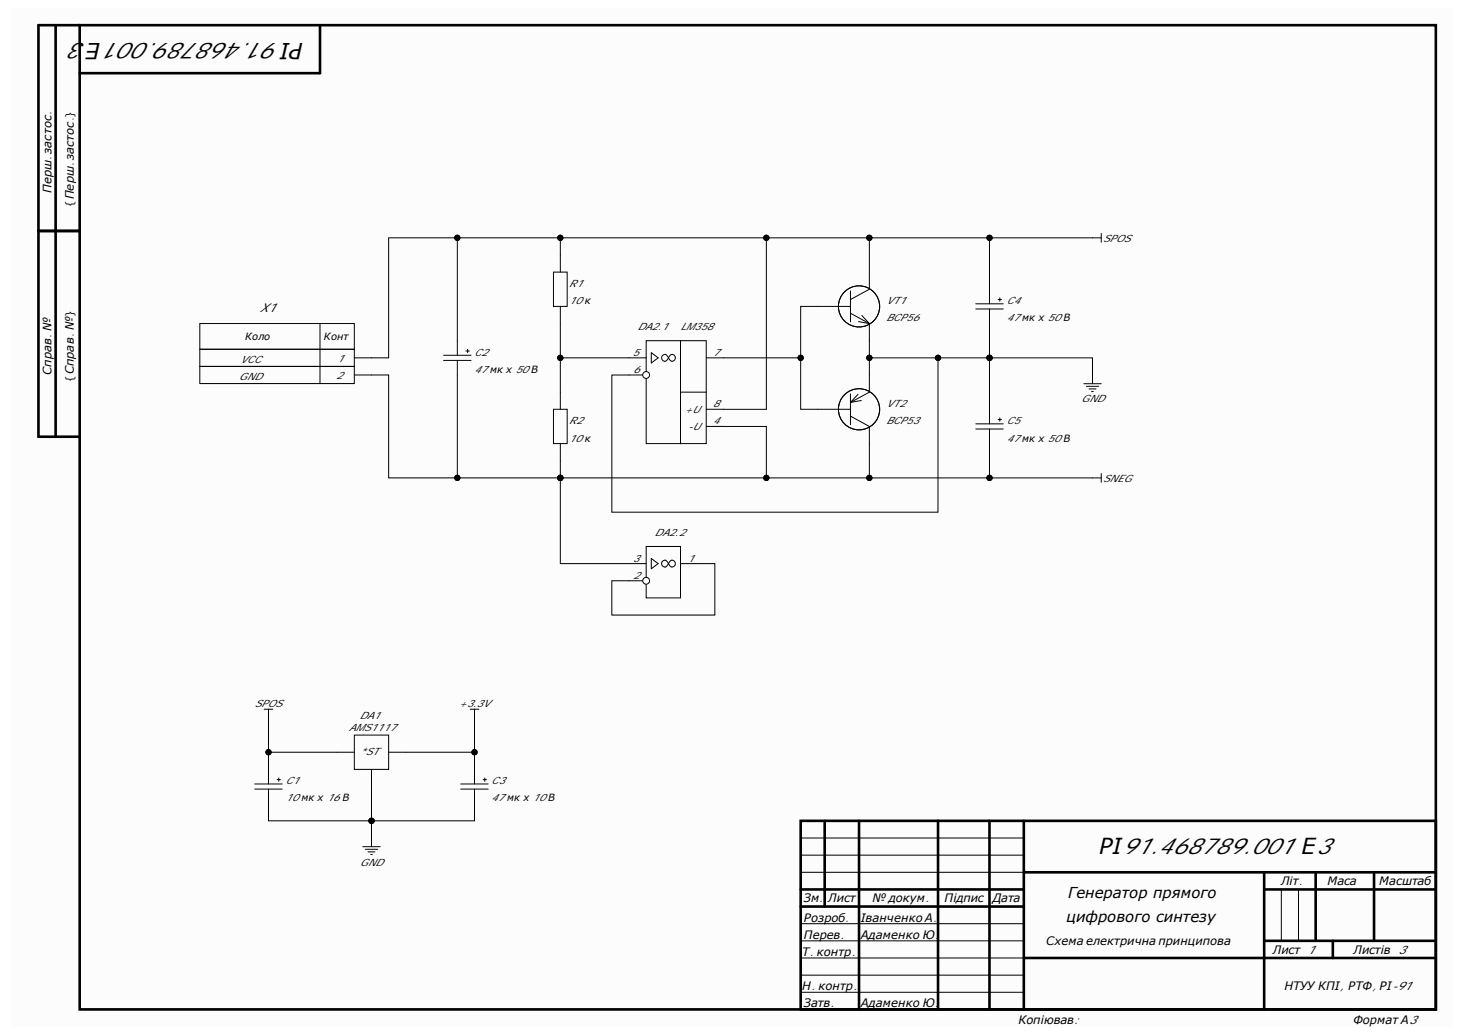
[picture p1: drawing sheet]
<svg xmlns="http://www.w3.org/2000/svg" width="297mm" height="210mm" viewBox="0 0 297 210" stroke-linecap="round" stroke-linejoin="round" font-family="sans-serif">
<defs><g id="words">
<g font-size="4.5">
<text x="61.4" y="8.8" transform="rotate(-180 61.4 8.8)">РІ91.468789.001 Е3</text>
<text x="222.7" y="173">РІ91.468789.001 Е3</text>
</g>
<g font-size="3">
<text x="216.4" y="182">Генератор прямого</text>
<text x="216.1" y="186.9">цифрового синтезу</text>
</g>
<g font-size="2.4">
<text x="10.4" y="39.1" transform="rotate(-90 10.4 39.1)">Перш.застос.</text>
<text x="15" y="41.9" transform="rotate(-90 15 41.9)">{Перш.застос.}</text>
<text x="52.6" y="63.3">X1</text>
<text x="10.4" y="76" transform="rotate(-90 10.4 76)">Справ. №</text>
<text x="15" y="77.4" transform="rotate(-90 15 77.4)">{Справ. №}</text>
<text x="259.6" y="179.4">Літ.</text>
<text x="269" y="179.4">Маса</text>
<text x="279.5" y="179.4">Масштаб</text>
<text x="162.9" y="182.8">Зм.</text>
<text x="167.8" y="182.8">Лист</text>
<text x="176.8" y="182.8">№ докум.</text>
<text x="191.4" y="182.8">Підпис</text>
<text x="201.1" y="182.8">Дата</text>
<text x="162.9" y="186.7">Розроб.</text>
<text x="162.9" y="190.2">Перев.</text>
<text x="174.4" y="186.7">Іванченко А.</text>
<text x="174.4" y="190.2">Адаменко Ю.</text>
<text x="212" y="191.5">Схема електрична принципова</text>
<text x="162.6" y="193.6">Т. контр.</text>
<text x="257.9" y="193.3">Лист 1</text>
<text x="274.2" y="193.3">Листів 3</text>
<text x="162.6" y="200.6">Н. контр.</text>
<text x="260.3" y="200.6">НТУУ КПІ, РТФ, РІ-91</text>
<text x="162.9" y="204">Затв.</text>
<text x="174.4" y="204">Адаменко Ю.</text>
<text x="206.4" y="207.5">Копіював:</text>
<text x="274.2" y="207.5">ФорматА3</text>
</g>
<g font-size="2">
<text x="223.5" y="49">SPOS</text>
<text x="115.3" y="58.2">R1</text>
<text x="115.3" y="61.7">10 к</text>
<text x="179.6" y="65.1">BCP56</text>
<text x="179.6" y="61.7">VT1</text>
<text x="203.9" y="65.1">47 мк х 50 В</text>
<text x="203.9" y="61.7">C4</text>
<text x="49.6" y="68.9">Коло</text>
<text x="65.6" y="68.9">Конт</text>
<text x="129.2" y="66.9">DA2.1</text>
<text x="137.9" y="66.9">LM358</text>
<text x="48.4" y="77">GND</text>
<text x="48.6" y="73.5">VCC</text>
<text x="68.1" y="76.8">2</text>
<text x="68.3" y="73.3">1</text>
<text x="96.1" y="75.5">47 мк х 50 В</text>
<text x="96.1" y="72.1">C2</text>
<text x="128.1" y="72.1">5</text>
<text x="128.3" y="75.5">6</text>
<text x="144.5" y="72.1">7</text>
<text x="138.6" y="83.7">+U</text>
<text x="144.5" y="82.5">8</text>
<text x="179.6" y="82.5">VT2</text>
<text x="219.1" y="81.5">GND</text>
<text x="115.3" y="89.5">10 к</text>
<text x="115.3" y="86">R2</text>
<text x="139.4" y="87.2">-U</text>
<text x="144.5" y="86">4</text>
<text x="179.6" y="86">BCP53</text>
<text x="203.9" y="89.5">47 мк х 50 В</text>
<text x="203.9" y="86">C5</text>
<text x="223.5" y="97.7">SNEG</text>
<text x="128.2" y="113.8">3</text>
<text x="132.6" y="108.6">DA2.2</text>
<text x="139.3" y="113.8">1</text>
<text x="128.3" y="117.3">2</text>
<text x="51.6" y="143.3">SPOS</text>
<text x="92.9" y="143.3">+3.3V</text>
<text x="70.7" y="148.2">AMS1117</text>
<text x="72.8" y="145.7">DA1</text>
<text x="72.8" y="153">*ST</text>
<text x="57.9" y="158.9">C1</text>
<text x="99.6" y="158.9">C3</text>
<text x="57.9" y="162.4">10 мк х 16 В</text>
<text x="99.6" y="162.4">47 мк х 10 В</text>
<text x="72.9" y="175.4">GND</text>
</g>
</g></defs>
<g fill="#fffcf8">
<path d="M2.2 1.6h292.2v206.4h-292.2z" fill-rule="evenodd"/>
<path d="M2.2 1.6h292.2v206.4h-292.2z" fill-rule="evenodd"/>
</g>
<g fill="none" stroke="#000" stroke-width=".53">
<path d="M11.3 5.1v83.4M16.1 5.1h-8.3v83.4h8.3M16.1 5.1h274.8v199.4h-274.8zM64.8 5.1v9.7h-48.7M7.8 46.8h8.3M162.2 166.3h128.7v38.2h-128.7zM167.1 166.3v17.4M174.1 166.3v38.2M190.1 166.3v38.2M200.5 166.3v38.2M207.4 166.3v38.2M207.4 176.7h83.5"/>
<path d="M256.1 176.7v27.8M266.6 176.7v13.9M278.4 176.7v13.9M162.2 180.2h45.2M162.2 183.7h45.2M207.4 194.1h83.5M256.1 190.6h34.8M256.1 180.2h34.8M270.1 190.6v3.5"/>
</g>
<g fill="none" stroke="#000" stroke-width=".2">
<path d="M127.4 72.5h3.5M127.4 76h3.5M130.9 69h7v20.9h-7zM137.9 69h5.2v20.9h-5.2zM143.1 72.5h3.5M143.1 82.9h3.5M143.1 86.4h3.5M162.2 176.7h45.2M162.2 173.3h45.2M162.2 169.8h45.2M162.2 187.1h45.2M162.2 190.6h45.2"/>
<path d="M162.2 194.1h45.2M162.2 197.6h45.2M259.6 180.2v10.4M263.1 180.2v10.4M162.2 201h45.2"/>
</g>
<circle cx="130.9" cy="76" r=".69" fill="#fff"/>
<g fill="none" stroke="#000" stroke-width=".2">
<path d="M132 71.5l1.4 1-1.4 1zM134.7 71.8l.4 .2 .3 .5M134.8 71.8a.69 .69 0 0 0-.8 .8 .69 .69 0 0 0 .9 .6l.5-.7M135.8 72l.1-.1a.66 .66 0 0 1 .9 .6 .66 .66 0 0 1-.9 .6l-.5-.6zM137.9 79.5h5.2M127.4 114.2h3.5M127.4 117.7h3.5M130.9 110.7h7v10.4h-7zM137.9 114.2h3.5"/>
<circle cx="130.9" cy="76" r=".69"/>
</g>
<circle cx="130.9" cy="117.7" r=".69" fill="#fff"/>
<g fill="none" stroke="#000" stroke-width=".2">
<path d="M92.7 48.2v23.8M112.1 55.1h2.8v7h-2.8zM113.5 48.2v6.9M155.3 48.2h-76.5v24.3h-7M172.3 59v6.2M176.2 48.2v10.4l-3.9 2.1M200.5 48.2v13.4M223.1 48.2h-67.8v34.7h-8.7M223.1 47.3v1.8M40.5 74.2h31.3v3.5h-31.3zM40.5 70.8h31.3v3.4h-31.3zM40.5 65.6h31.3v5.2h-31.3z"/>
<path d="M64.8 65.6v12.1M71.8 76h7v20.8h34.7M89.9 73h5.5M89.9 72h5.5M92.7 73v23.8M94.4 71.1h.7M94.8 70.8v.7M113.5 62.1v20.8M113.5 72.5h13.9M146.6 72.5h15.6M172.3 62.1h-10.1v20.8h10.1M172.3 79.8v6.3"/>
<path d="M172.3 63.5l3.9 2.1M173.8 79.9l-1.5 1.6M173.9 65.2l2.3 .4M174.6 63.9l1.6 1.7M176.2 65.6v13.9l-3.9 2M176.2 72.5h13.9v31.3h-66.1v-27.8h3.5M190.1 72.5h31.3v5.2M197.7 62.6h5.6M197.7 61.6h5.6M200.5 62.6v23.3M202.2 60.7h.7M202.6 60.3v.7"/>
<path d="M219.6 77.7h3.5M220.1 78.3h2.5M220.7 78.8h1.4M221.2 79.3h.3M112.1 82.9h2.8v7h-2.8zM113.5 96.8v17.4h13.9M113.5 89.9v6.9M113.5 96.8h41.8M146.6 86.4h8.7v10.4h67.8M172.3 84.3l3.9 2.1v10.4M174.5 81.1l-2.2 .4M197.7 86.9h5.6"/>
<path d="M197.7 85.9h5.6M200.5 86.9v9.9M202.2 85h.7M202.6 84.7v.7M223.1 95.9v1.8M132 113.1l1.4 1.1-1.4 1zM134.7 113.5l.4 .2 .3 .5M134.8 113.5a.69 .69 0 0 0-.8 .8 .69 .69 0 0 0 .9 .5l.5-.6M135.8 113.7l.1-.1a.66 .66 0 0 1 .9 .6 .66 .66 0 0 1-.9 .6l-.5-.6zM141.4 114.2h3.4v10.4h-20.8v-6.9h3.4M51.6 159.9h5.6M51.6 158.8h5.6"/>
<path d="M53.5 143.7h1.8M54.4 159.9v6.4h41.7v-6.4M54.4 143.7v8.7M56.1 158h.7M56.5 157.6v.7M71.8 148.9h7v7h-7zM71.8 152.4h-17.4v6.4M75.3 155.9v15.6M93.4 159.9h5.5M93.4 158.8h5.5M95.3 143.7h1.7M96.1 143.7v8.7h-17.3"/>
<path d="M96.1 152.4v6.4M97.9 158h.7M98.2 157.6v.7M73.5 171.5h3.5M74 172.1h2.5M74.6 172.6h1.4M75.1 173.1h.3"/>
<circle cx="92.7" cy="48.2" r=".53"/>
<circle cx="113.5" cy="48.2" r=".53"/>
<circle cx="155.3" cy="48.2" r=".53"/>
<circle cx="176.1" cy="48.2" r=".53"/>
<circle cx="200.5" cy="48.2" r=".53"/>
<circle cx="113.5" cy="72.5" r=".53"/>
<circle cx="162.2" cy="72.5" r=".53"/>
<circle cx="174.1" cy="62.1" r="4.2"/>
<circle cx="176.1" cy="72.5" r=".53"/>
<circle cx="190.1" cy="72.5" r=".53"/>
<circle cx="200.5" cy="72.5" r=".53"/>
<circle cx="92.7" cy="96.8" r=".53"/>
<circle cx="113.5" cy="96.8" r=".53"/>
<circle cx="155.3" cy="96.8" r=".53"/>
<circle cx="174.1" cy="82.9" r="4.2"/>
<circle cx="176.1" cy="96.8" r=".53"/>
<circle cx="200.5" cy="96.8" r=".53"/>
<circle cx="130.9" cy="117.7" r=".69"/>
<circle cx="54.4" cy="152.4" r=".53"/>
<circle cx="96.1" cy="152.4" r=".53"/>
<circle cx="75.3" cy="166.3" r=".53"/>
</g>
<g fill="#000">
<circle cx="92.7" cy="48.2" r=".53"/>
<circle cx="113.5" cy="48.2" r=".53"/>
<circle cx="155.3" cy="48.2" r=".53"/>
<circle cx="176.1" cy="48.2" r=".53"/>
<circle cx="200.5" cy="48.2" r=".53"/>
<circle cx="113.5" cy="72.5" r=".53"/>
<circle cx="162.2" cy="72.5" r=".53"/>
<circle cx="176.1" cy="72.5" r=".53"/>
<circle cx="190.1" cy="72.5" r=".53"/>
<circle cx="200.5" cy="72.5" r=".53"/>
<circle cx="92.7" cy="96.8" r=".53"/>
<circle cx="113.5" cy="96.8" r=".53"/>
<circle cx="155.3" cy="96.8" r=".53"/>
<circle cx="176.1" cy="96.8" r=".53"/>
<circle cx="200.5" cy="96.8" r=".53"/>
<circle cx="54.4" cy="152.4" r=".53"/>
<circle cx="96.1" cy="152.4" r=".53"/>
<circle cx="75.3" cy="166.3" r=".53"/>
</g>
<use href="#words"/>
</svg>
